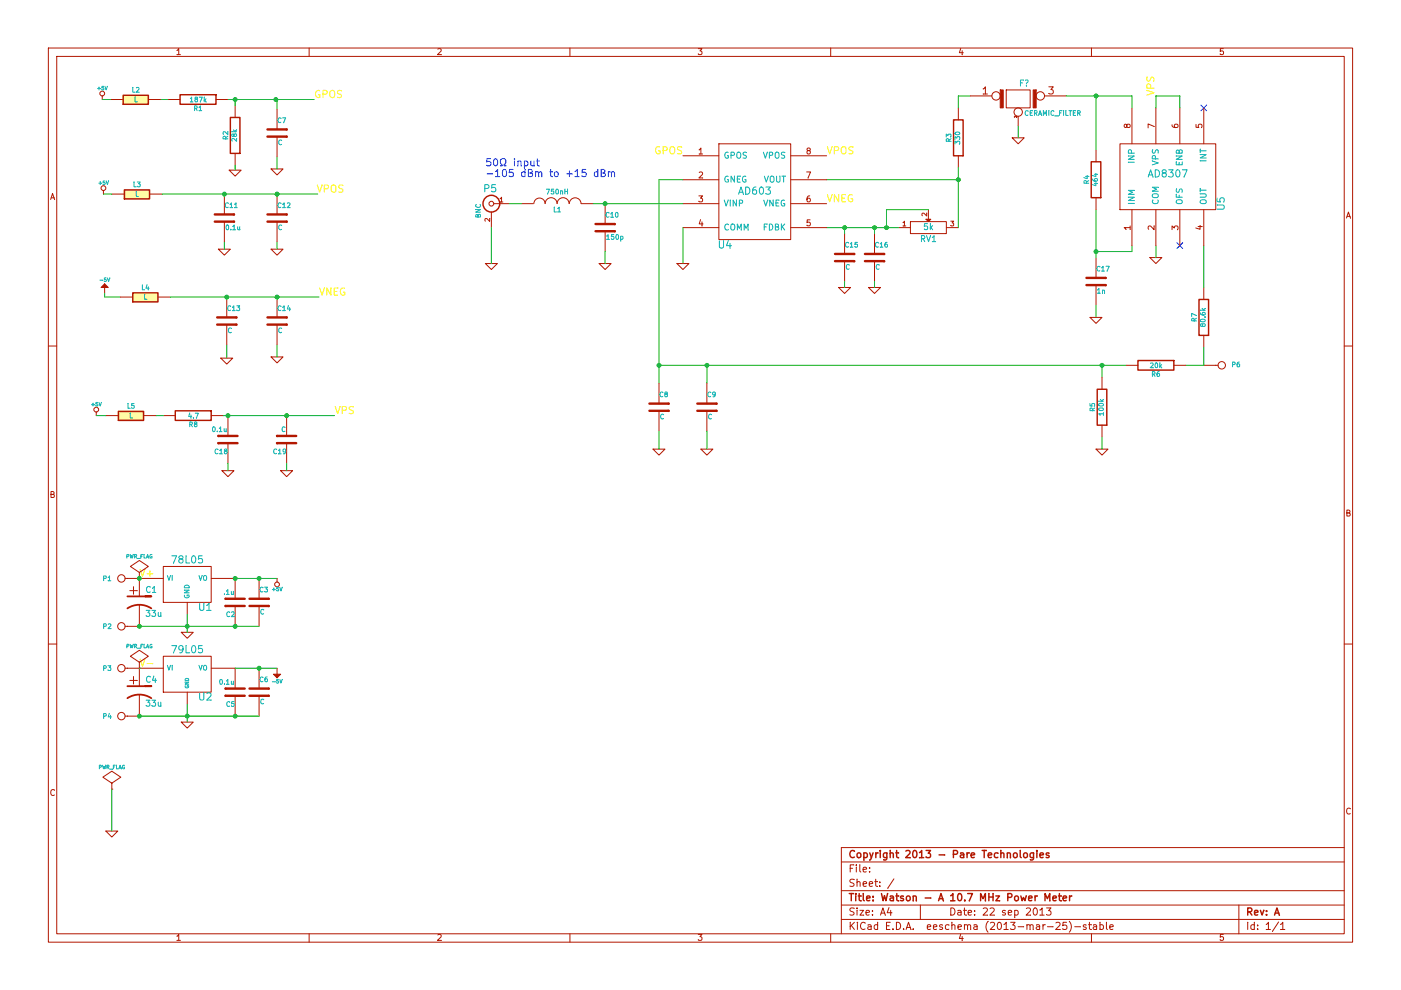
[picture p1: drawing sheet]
<svg xmlns="http://www.w3.org/2000/svg" width="297mm" height="210mm" viewBox="0 0 297 210" stroke-linecap="round" stroke-linejoin="round" font-family="sans-serif">
<g fill="none" stroke="#b21700" stroke-width=".21">
<path d="M10.3 10.2h276.5v189.6h-276.5zM12 12h273v186h-273zM37.6 10.7l.3-.4v1.3M38.3 11.6h-.7M65.5 10.2v1.8M92.8 10.4l.5-.1 .2 .4-.7 .9h.8M120.8 10.2v1.8M148 10.3h.8l-.4 .5 .4 .1v.6l-.2 .1-.5-.1M176.1 10.2v1.8M203.7 10.3l-.3 .9h.8M204 10.7v.9M204.2 11.2h.1"/>
<path d="M208.5 19.9h.9M208.5 19.9v.1M208.5 18.9l.4-.5v1.5M213.3 19.1h5.1v3.8h-5.1zM222.4 18.4h.9l-.5 .6 .4 .1v.7l-.2 .1-.6-.1M231.4 10.2v1.8M259.4 10.3h-.6l-.1 .6 .2-.1 .5 .1v.6l-.2 .1-.5-.1M21.7 20.3v.8M21.7 20.3v.1M23.5 21.1h2.5M31.6 21.1h2.5M35.6 21.1h2.6"/>
<path d="M45.8 21.1h2.5M48.6 36.1h2.5l-1.2 1.2zM49.9 22.4v2.5M49.9 32.5v2.6M57.5 35.8h2.5l-1.3 1.3zM58.7 23.1v4.3M58.7 29v4.3M144.8 33h7.6M144.8 38.1h7.6M148.2 36.6l.5-.1 .3 .3-.8 .9 .8 .1M148.2 32.6h.8M148.2 32.6l.1 .1"/>
<path d="M148.3 31.8l.3-.4v1.2M152.4 30.5h15.2v20.3h-15.2zM167.6 33h7.7M167.6 38.1h7.7M171 36.5h.9l-.5 1.3M171.3 31.9l-.2-.1v-.3l.5-.1 .2 .1v.3l-.6 .2-.1 .2v.2l.2 .2h.3l.2-.2v-.4h-.2M203.2 22.9v2.5M203.2 33v2.6M205.7 20.3h4.6M214.6 29.2h2.5l-1.2 1.3zM215.6 24.7v.2l-.4-.3-.1 .1v.2M215.9 24.7v2"/>
<path d="M221.5 20.3h4.5M232.4 31.8v2.5M237.5 30.5h20.3v14h-20.3zM238.9 26.6l.1-.2 .4-.1 .2 .3v.2l-.2 .2h-.3l-.1-.1-.2-.5h-.3l-.2 .2 .2 .4h.3l.1-.2M240 22.9v7.6M244.7 26.8l-1.3-.5v.8M245.1 22.9v7.6M248.5 26.5v.2l.3 .3h.7l.3-.2-.2-.4-.4-.1-.2 .3v.2l.3 .3M250.1 22.9v7.6M253.6 26.4v.6h.6l-.1-.1 .1-.5h.5l.1 .2-.1 .5M255.2 22.9v7.6M10.7 42.3l.4-1.3 .5 1.3"/>
<path d="M10.9 41.9l.6 .1M22 40.4l-.1 .8M23.7 41.2h2.5M31.8 41.2h2.6M46.3 52.8h2.5l-1.2 1.3zM47.6 41.2v4.3M47.6 47v4.3M57.5 52.8h2.5l-1.3 1.3zM58.7 41.2v4.3M58.7 47v4.3M102.9 55.9h2.5l-1.2 1.2zM103.8 46.4v.5l-.7-.6-.3 .2 .1 .4"/>
<path d="M104.2 45v3.3M104.7 43.2h3.3M106.1 42.1l.2-.3v1M106.1 42.8h.5M106.1 42.8v.1M106.1 42.1h.1M110.5 43.2h2.6M120.7 43.2a1.27 1.27 0 0 0-1.3-1.3 1.27 1.27 0 0 0-1.3 1.3 1.27 1.27 0 0 0-1.3-1.3 1.27 1.27 0 0 0-1.2 1.3 1.19 1.19 0 0 0-1.2-1.2 1.19 1.19 0 0 0-1.2 1.2M123.2 43.2a1.24 1.24 0 0 0-1.3-1.3 1.24 1.24 0 0 0-1.2 1.3M123.2 43.2h2.6M127 55.9h2.6l-1.3 1.2zM128.3 43.2v4.3"/>
<path d="M128.3 49v4.3M143.5 55.9h2.6l-1.3 1.2zM144.8 43.2h7.6M144.8 48.3h7.6M148.2 41.5h.8l-.5 .5 .4 .1v.6l-.2 .1-.5-.1M148.5 46.6l-.3 .9h.8M148.8 47l.1 .9M167.6 43.2h7.7M167.6 48.3h7.7M171.1 47.8h.1M171.7 41.5h-.2l-.4 .3v.8l.2 .2 .5-.1v-.4l-.2-.3-.4 .1-.1 .2M171.8 46.6h-.7v.6l.2-.1 .5 .1v.6l-.2 .1-.5-.1"/>
<path d="M179.1 49.5v4.3M179.1 55.4v4.3M185.4 49.5v4.3M185.4 55.4v4.3M190.5 48.3h2.5M191.5 47.9h.5M191.5 47.9h.1M191.5 47.2l.3-.3v1M193 47h7.6v2.5h-7.6zM196.5 45.2v.6l-.7-.6-.3 .2 .1 .3M196.5 45.2h.1M196.8 44.5v2"/>
<path d="M200.6 48.3h2.6M201.6 46.9h.6l-.3 .4 .3 .1v.4h-.6M232.4 41.9v2.6M232.4 54.6v4.3M239.6 48.3h-1.3l.4 .3M239.6 47.9v.7M240 44.5v7.6M243.8 54.6h2.5l-1.2 1.3zM244.7 47.9v.8l-.9-.8-.4 .2 .1 .5M245.1 44.5v7.6M248.5 48.7v-.8l.5 .4 .1-.3h.5l.2 .1-.2 .6M249.6 48.7h.1"/>
<path d="M250.1 44.5v7.6M254 48l.9 .1M254.5 47.9l-.1 .7-.9-.3M255.2 44.5v7.6M285.5 46.2l.4-1.2 .4 1.3M285.6 45.9h.6M10.3 73.4h1.7M22.2 61v1.2M22.2 61h.1M25.5 63h2.5M33.6 63h2.5M46.8 75.9h2.5l-1.2 1.3z"/>
<path d="M48.1 63v4.3M48.1 68.8v4.3M57.5 75.7h2.5l-1.3 1.2zM58.7 63v4.3M58.7 68.8v4.3M177.8 61h2.5l-1.2 1.2zM184.1 61h2.6l-1.3 1.2zM231.1 67.3h2.5l-1.2 1.3zM232.4 60.4v4.4M233.6 80v2.5M238.7 77.5h2.6M248.9 77.5h2.5"/>
<path d="M255.2 61v2.5M255.2 71.1v2.5M255.2 77.5h3.1M257.8 77.5h.1M285 73.4h1.8M20.4 87.4v.7M22.4 88.1h2.6M30.6 88.1h2.5M34.6 88.1h2.6M44.8 88.1h2.5M47.1 99.8h2.5l-1.3 1.3zM48.3 88.1v4.3"/>
<path d="M48.3 94v4.3M59.5 99.8h2.5l-1.2 1.3zM60.8 88.1v4.3M60.8 94v4.3M138.5 95.2h2.5l-1.3 1.3zM139.7 81.3v4.3M139.7 87.1v4.3M148.6 95.2h2.5l-1.2 1.3zM149.9 81.3v4.3M149.9 87.1v4.3M232.4 95.2h2.5l-1.3 1.3zM233.6 90.1v2.6"/>
<path d="M10.8 104.8h.5l.1-.5-.6-.1v1.3h.5l.2-.4-.3-.3M10.8 104.8h.1M286 108.8l.3 .2-.3 .4h-.4v-1.3l.6 .2-.1 .4-.5 .1M10.3 136.6h1.7M26.5 122.6h8.1M27 122.6v.1M27 132.8h.1M27.5 125.2l1.6 .1M28.3 124.4v1.6M28.3 124.4v.1M29.5 122.6h.1M29.5 122.6v3.8"/>
<path d="M29.5 128.2v4.6h-3M29.6 121.4l1.9-1.3-2-1.3-1.9 1.3 1.9 1.3v1.2M34.6 139.1h10.2v7.7h-10.2zM34.6 120.1h10.2v7.6h-10.2zM38.4 134.1h2.6l-1.3 1.2zM39.7 127.7v2.6M44.8 122.6h5.1v4.4M49.9 128.5v4.3M54.9 122.6v4.4M54.9 128.5v4.3M58.7 122.6l.1 .8M285 136.6h1.8"/>
<path d="M26.5 141.7h8.1M27 141.7h.1M27 151.8v.1M27.5 144.3h1.6M28.3 143.5v1.5M28.3 143.5h.1M29.5 141.7h.1M29.5 141.7v3.8M29.5 147.3v4.5h-3M29.6 140.4l1.9-1.3-2-1.2-1.9 1.2 1.9 1.3v1.3M38.4 153.1h2.6l-1.3 1.3zM39.7 146.8v2.5"/>
<path d="M44.8 141.7h5.1v4.3M49.9 147.5v4.3M54.9 141.7v4.3M54.9 147.5v4.3M58.7 141.7l.1 1.3M11.5 167.5a.55 .55 0 0 0-.7 .1 .55 .55 0 0 0 0 .8l.4 .3 .3-.2M22.4 176.2h2.6l-1.3 1.3zM23.7 167.3h.1M23.7 166.1l1.9-1.3-1.9-1.3-1.9 1.3 1.9 1.3v1.2M285 179.7h-106.6v18.3M286.3 171.5a.55 .55 0 0 0-.8 .1 .55 .55 0 0 0 .1 .7l.3 .3 .4-.1M286.3 171.5h.1"/>
<path d="M37.6 198.5l.3-.4v1.3M38.3 199.4h-.7M65.5 198v1.8M92.8 198.2l.5-.1 .2 .4-.7 .9h.7M93.5 199.4h.1M120.8 198v1.8M148 198.1h.8l-.4 .5 .4 .1v.6l-.2 .1-.5-.1M176.1 198v1.8M178.4 182.8h106.6M178.4 188.8h106.6M178.4 194.9h106.6M178.4 191.9h106.6"/>
<path d="M180.3 195.6v1.5M180.5 196.2l.6 .9M180.8 184.1h-.5M181 183.4h-.7v1.5M181.1 192.6l-.6-.1-.2 .2v.4l.7 .3 .1 .3-.3 .3-.6-.1M181.1 186.5l-.6-.1-.2 .2v.4l.7 .3 .1 .4-.3 .2h-.6M181.1 195.5l-.8 1M181.6 183.4v.1M181.6 183.9v1M181.7 192.5v.2M181.7 187.1l.1-.1a.36 .36 0 0 1 .6 .1v.8M181.7 186.4v1.5"/>
<path d="M181.7 193v1M181.8 195.5v.2M181.8 196.1v1M181.8 196.1h.1M182.3 193h.8l-.8 1 .8 .1M182.3 183.4v1.3l.2 .2M183 184.4l.7-.1v-.4h-.5l-.2 .2 .1 .7h.6M183 187.4l.7-.1v-.3l-.5-.1-.2 .2 .1 .8h.6M183 187.4v.1M183 184.4h.1M183.4 195.7a.62 .62 0 0 0-.8 0 .62 .62 0 0 0-.2 .7l.3 .6 .7-.1M183.6 193.5l.7-.1v-.3l-.5-.1-.2 .2 .1 .7h.6"/>
<path d="M184.1 196.2l.5-.1 .1 1M184.3 187.4l.7-.1v-.3l-.5-.1-.2 .2 .1 .8h.6M184.3 187.4v.1M184.4 184.8v.1M184.4 183.9v.2M184.7 196.5l-.7 .1a.3 .3 0 0 0 .2 .5l.5-.1M185 193.9v.1M185 193.1v.1M185 194v.1M185 193.2v.1M185.5 186.9h.6M185.7 186.4v1.3l.4 .3"/>
<path d="M186.1 196.2l-.5-.1-.3 .3 .1 .5 .2 .2 .5-.1M186.1 195.6v1.5M186.5 187.8l.1 .2M186.5 187l.1 .2M186.7 194l.5-1.5 .5 1.6M186.8 193.6h.8M188 196.3h.5M188.5 192.4l-.4 1.1h1M188.7 195.6l-.7-.1v1.6h.7M188.8 193v1M188.8 194l.1 .1M189.3 196.9v.2"/>
<path d="M189.3 197.1h.1M189.5 186.3l-1.2 2M190.1 195.5a.77 .77 0 0 1 .9 .8 .77 .77 0 0 1-.9 .8zM191.6 196.9v.2M192.1 197.1l.5-1.6 .5 1.6M192.2 196.6h.8M193 196.6v.1M193.1 197.1h.1M193.6 196.9v.2M193.6 197.1h.1M195.1 191.9v3M196.6 196.6l.7-.2v-.3h-.5l-.2 .2 .1 .7h.6"/>
<path d="M197.9 196.6l.7-.2v-.3h-.5l-.2 .2 .1 .7h.6M199.8 196.2l-.4-.1-.2 .2 .1 .2 .5 .1v.4h-.6M201.2 196.2l-.5-.1-.3 .3 .1 .5 .2 .2 .5-.1M201.6 192.5a.77 .77 0 0 1 .9 .8 .77 .77 0 0 1-.9 .7zM201.8 196.2l.1-.1a.36 .36 0 0 1 .6 .2v.8M201.8 195.6v1.5M203.1 193.1h.6l.1 .9M203.1 193.1h.1M203.1 196.6l.7-.2v-.3h-.5l-.2 .2 .1 .7h.6M203.7 198.1l-.3 .9h.8M203.8 193.4l-.7 .1a.3 .3 0 0 0 .2 .5l.5-.1M204 198.5v.9"/>
<path d="M204 199.4h.1M204.2 199h.1M204.3 193h.6M204.5 192.5v1.3l.4 .2M204.5 196.2l.1-.1a.36 .36 0 0 1 .5 .2l.1 .8M204.5 196.1v1M204.5 196.1h.1M204.9 194v.1M205.1 196.3a.35 .35 0 0 1 .4-.3 .35 .35 0 0 1 .3 .3v.8M205.3 193.5l.7-.1-.1-.3-.4-.1-.2 .2v.7h.6M205.3 193.5h.1M205.8 197.1h.1"/>
<path d="M206.5 196.2l.6-.1 .1 1M206.6 193.9l.1 .2M206.6 193.1l.1 .2M207.2 196.5l-.7 .1a.3 .3 0 0 0 .2 .5l.5-.1M208.5 192.7l.5-.2 .4 .4-1 1.1h1M209.4 194v.1M209.5 195.4a1.57 1.57 0 0 0-.3 1.8l.3 .5M209.9 192.7l.6-.2 .3 .4-.9 1.1h.9M210 195.7l.6-.2 .3 .5-1 1.1h1M210.8 194v.1M211.7 195.6l.1-.1a.81 .81 0 0 1 .5 .8 .81 .81 0 0 1-.5 .8 .98 .98 0 0 1-.1-1.5zM212.9 196l.4-.5v1.6"/>
<path d="M213.1 193.1l-.3-.1-.3 .2 .1 .2 .5 .2v.3h-.6M213.1 193.1h.1M213.8 197.1h-.9M213.8 193.5l.7-.1-.1-.3-.4-.1-.2 .2v.7h.6M214.3 195.5h.9l-.5 .6 .4 .2v.6l-.2 .2-.6-.2M214.3 196.9v.1M215.1 193.1l.5-.1 .3 .3-.1 .6-.6 .1M215.1 193l.1 1.6M215.9 196.5h1.1M217.6 192.7l.6-.2 .3 .4-.9 1.1 .9 .1M217.7 196.2l.1-.1a.36 .36 0 0 1 .6 .2v.8M217.7 196.1v1"/>
<path d="M217.7 196.1h.1M218.4 196.3a.35 .35 0 0 1 .3-.3 .35 .35 0 0 1 .4 .3v.8M219.1 197.1h.1M219.2 192.7l.2-.2a.81 .81 0 0 1 .6 .8 .81 .81 0 0 1-.6 .7l-.2-.1-.1-.5zM219.8 196.2l.5-.1 .1 1M220.4 196.5l-.6 .1a.3 .3 0 0 0 .1 .5l.5-.1M220.5 192.9l.5-.4v1.5M220.5 194v.1M220.5 194h.9M220.5 192.9v.1M221.1 196.1v1M221.1 196.1h.1"/>
<path d="M221.6 196.1h-.3l-.2 .3M221.9 192.5h.9l-.5 .6 .5 .1v.7l-.3 .1-.6-.1M222.1 196.5h1.1M223.2 196.5h.1M223.9 195.7l.6-.2 .3 .5-1 1.1h1M225.3 196.9v.1M226.1 195.5h-.7l-.1 .8 .2-.2 .6 .1 .1 .2-.1 .5-.2 .2-.6-.2M226.7 195.4v-.1a1.74 1.74 0 0 1 0 2.4M227.9 196.5h1.1M229 196.5h.1M230.3 196.2l-.4-.1-.2 .2v.2l.5 .1v.4h-.5M230.8 196.1h.6"/>
<path d="M231 195.5v1.4l.4 .2M231.4 196.1h.1M231.4 197.1h.1M231.4 198v1.8M231.9 196.2l.5-.1 .1 1M232.5 196.5l-.7 .1a.3 .3 0 0 0 .2 .5l.5-.1M233.2 196.1h.4l.4 .3-.1 .5-.3 .2-.4-.1M233.2 197h.1M233.2 195.6v1.5M234.6 195.6v1.3l.2 .2M235.3 196.6l.7-.2v-.3h-.5l-.2 .2 .1 .7h.6M259.4 198.1h-.6l-.1 .6 .2-.1 .5 .1v.6l-.2 .1-.5-.1"/>
<path d="M262.7 191.9v6.1M264.6 195.6l-.1 1.5M266 196.2l-.5-.1-.3 .3 .1 .5 .2 .2 .4-.1M266 195.6l-.1 1.5M266.6 196.9v.2M266.6 196.1l.1 .2M266.6 197.1h.1M268.5 196l.4-.5v1.6M269.4 197.1h-.9M271.1 195.5l-1.3 2M271.5 197.1h.9M271.5 197.1h.1"/>
<path d="M271.5 196l.5-.5v1.6"/>
<circle cx="21.7" cy="19.8" r=".51"/>
<circle cx="21.9" cy="39.9" r=".51"/>
<circle cx="211.2" cy="20.3" r=".89"/>
<circle cx="215.9" cy="23.8" r=".89"/>
<circle cx="220.6" cy="20.3" r=".89"/>
<circle cx="104.2" cy="43.2" r=".51"/>
<circle cx="259" cy="77.5" r=".79"/>
<circle cx="20.4" cy="86.8" r=".51"/>
<circle cx="25.7" cy="132.8" r=".79"/>
<circle cx="25.7" cy="122.6" r=".79"/>
<circle cx="58.7" cy="123.9" r=".51"/>
<circle cx="25.7" cy="151.8" r=".79"/>
<circle cx="25.7" cy="141.7" r=".79"/>
</g>
<g fill="none" stroke="#00aeb0" stroke-width=".21">
<path d="M20.7 18.8h.6M21 18.5v.6M22 18.3h-.4v.4h.4v.3h-.4M22.3 18.3l.2 .8 .3-.8M28.2 18.6l-.1 .9h.5M28.9 18.6l.4-.1 .2 .3-.6 .7h.6M29.5 19.5v.1M216.8 17.6h-.4M217 17h-.6v1.2M217.4 17h.4a.43 .43 0 0 1-.2 .7M217.6 18.1v.1M217.6 18.2l.1 .1"/>
<path d="M217.6 17.7l.1 .1M20.9 38.8l.6 .1M21.3 38.6l-.1 .5M22.2 38.4h-.3v.3l.4 .1-.1 .3h-.3M22.5 38.4l.3 .7 .2-.7M28.4 38.6v1h.5M28.7 20.6l-.1 1h.5M29.1 38.6h.6l-.3 .4 .3 .1v.4h-.6M40.4 20.9l.2-.3v1M40.9 21.6h-.5M41.3 23l.4-.1v-.4l-.5-.1v1.1M41.5 21l-.2-.2 .1-.2h.4l.1 .3-.6 .3 .2 .4 .4-.1v-.4l-.2-.1"/>
<path d="M41.5 23l.3 .5M41.7 21h.1M42.2 22.8l.3-.4v1.1M42.2 20.6h.7l-.4 1M42.8 23.5h-.6M43.3 20.6v1M43.4 21.2l.3 .4M43.7 20.9l-.4 .5M48.3 29.5h-1v-.5h.5v.5M48.3 28.9l-.5 .3M48.3 28v.5l-.7-.6-.3 .2 .1 .4M49.5 27.5l.4 .5"/>
<path d="M49.6 28.6l.1-.2h.3l.2 .4-.4 .1-.3-.5-.3 .1v.4h.2l.2-.1M50.2 27.9l-1 .1M50.2 29.4v.6l-.8-.7-.3 .2 .1 .4M50.2 27.6l-.4 .3M59.6 25.1a.44 .44 0 0 0-.6 0 .44 .44 0 0 0 0 .7l.3 .2 .3-.1M59.7 29.8a.44 .44 0 0 0-.6 0 .44 .44 0 0 0 0 .7l.3 .2 .3-.1M59.9 25h.7l-.4 1M102.8 40l.7-.1 .2-.2-.1-.4-.2-.2h-.6v1.6M105 39.1h-.7l-.1 .8 .3-.2 .5 .1 .1 .2-.1 .5-.2 .2-.5-.1M154.4 32.3a.59 .59 0 0 0-.7 .6 .59 .59 0 0 0 .7 .6v-.5h-.2M154.4 37.4a.59 .59 0 0 0-.7 .6 .59 .59 0 0 0 .7 .6v-.5h-.2M155 33l.6-.1 .1-.5-.7-.1v1.2"/>
<path d="M155.7 37.3v1.3l-.7-1.3v1.3M155.7 37.3v.1M156.3 32.4l.2-.1a.45 .45 0 0 1 .6 .4l-.1 .7-.5 .1-.3-.4zM156.3 38h.5M156.9 37.3h-.6v1.3h.6M156.9 37.3l.1 .1M158.1 39.7a.77 .77 0 0 1 .9 .7 .77 .77 0 0 1-.9 .8zM158.1 37.4a.59 .59 0 0 0-.7 .6 .59 .59 0 0 0 .7 .6l.1-.5h-.2M158.3 32.4l-.5-.1-.2 .1v.4l.6 .3 .1 .2-.3 .2h-.5M160.3 39.7h-.4a.99 .99 0 0 0 0 1.5l.5-.1v-.6l-.1-.2-.4-.1-.3 .4M161.2 39.7h.2a.81 .81 0 0 1 .5 .7 .81 .81 0 0 1-.5 .8 .98 .98 0 0 1-.2-1.5zM161.9 32.3l.4 1.2 .4-1.2"/>
<path d="M162.1 37.3l.4 1.3 .4-1.2M162.4 39.7h.9l-.5 .5 .5 .2v.7l-.3 .1-.6-.1M163.2 33l.5-.1 .1-.5-.7-.1v1.2M163.3 37.5l.3-.2a.45 .45 0 0 1 .5 .5l-.1 .6-.4 .2-.3-.4zM164.4 32.4l.2-.1a.45 .45 0 0 1 .6 .4l-.1 .7-.5 .1-.3-.4zM164.6 37.3v1.1l.3 .2h.4l.1-.2v-1.1M165.4 37.3v.1M165.8 37.3l.7 .1M166.1 37.3v1.3M166.1 37.3l.1 .1M166.4 32.4l-.5-.1-.2 .1 .1 .4 .5 .3 .1 .2-.3 .2h-.4M200.6 29v-.6l.4 .4 .1-.3 .4-.1 .1 .2v.5"/>
<path d="M201.2 29.7v.1M201.6 30h-1l.1-.5h.4l.1 .5M201.6 29.4l-.4 .3M202.5 30.5v-.6l.4 .4 .1-.3 .3-.1 .2 .2-.1 .5M202.5 29.6v-.6l.4 .3 .1-.3h.3l.2 .1-.1 .5M202.5 28.1a.62 .62 0 0 1 1 .2 .59 .59 0 0 1-1-.1zM218 23.6a.44 .44 0 0 0-.6 0 .44 .44 0 0 0 0 .6l.3 .3 .3-.1M218.4 23.9h.3M218.7 23.9l.1 .1M218.9 23.5h-.5v1h.5M218.9 23.5h.1M219.3 24l.5-.1v-.4h-.5v1"/>
<path d="M219.3 24h.1M219.6 24l.3 .5M220.2 24.5l.3-1 .4 1M220.3 24.2h.5M220.9 24.5h.1M221.2 24.5v-1l.3 .7 .4-.7v1M221.9 24.5h.1M222.4 23.5v1M223.4 23.6a.44 .44 0 0 0-.6 0 .44 .44 0 0 0 .1 .6l.2 .3 .3-.1M223.6 24.6h.8M224.6 23.9h.4M224.6 23.9l.1 .1"/>
<path d="M225.1 23.5h-.5v1M225.5 23.5v1M226 23.5v1h.5M226.6 23.5h.6M226.9 23.5v1M227.2 23.5h.1M227.6 23.9l.3 .1M228.1 23.5h-.5v1h.4M228.5 24l.5-.1v-.4h-.5v1M228.7 24l.3 .5M228.7 24h.1M230.2 37.4h.6"/>
<path d="M230.3 38.8v-.4h-.4l-.1 .4h1M230.3 38.6h.1M230.3 38.8l.1 .1M230.5 37.3v.6l-.7-.3M230.8 38.3l-.5 .3M230.8 37.4h.1M231.7 37.9l.1 .4 .7 .1 .2-.2-.1-.3h-.5l-.1 .3 .3 .2M232 38.9h.7M232 37h.7M232.3 38.4h.1M232.4 36.8v.6l-.8-.2M232.4 36.8v.1"/>
<path d="M232.4 38.8v.6l-.8-.3M232.7 38.9h.1M239.3 33.1h1.2l-1.3 .7h1.3M239.9 32.5l-.1-.6-.4-.1-.2 .7h1.3M239.9 32.5h.1M240.5 34.4h-1.2M243.4 37.5l.6-1.5 .5 1.5M243.6 37.1h.7M244.3 34.1l1.3 .5-1.3 .4M244.4 31.8l-.1 .4 .1 .2h.5l.2-.6h.2l.3 .2-.1 .5M244.9 36a.77 .77 0 0 1 .9 .8 .77 .77 0 0 1-.9 .7zM245 33.7l-.1-.6-.5-.1-.1 .7h1.3"/>
<path d="M245 33.7h.1M245.6 39.7h-1.3l.9 .4-.9 .4h1.3M246.7 36.7l-.3-.3 .1-.2 .2-.2 .4 .1 .2 .2-.1 .2-.7 .2-.1 .2 .1 .5 .2 .1h.3l.3-.3v-.3l-.3-.2M247.8 36h.9l-.5 .6 .4 .1v.7l-.2 .1-.6-.1M247.8 37.4h.1M249.4 34.3v.6h1.3v-.6M249.4 34.3h.1M249.4 33.1h1.3l-1.3 .7h1.3M249.4 36.2l.3-.2a.81 .81 0 0 1 .5 .8 .81 .81 0 0 1-.5 .7l-.3-.1-.1-.5zM250 32l.2-.2 .5 .2v.5h-1.3l.1-.6h.4l.1 .6M250 34.5v.4M250.7 36h1l-.6 1.5"/>
<path d="M254.5 31.6v.7M254.5 40v.7M254.5 40h.1M254.5 31.6v.1M254.5 32h1.2M254.5 32h.1M254.5 32.8h1.2l-1.2 .7h1.2M255.7 34.1h-1.2M21.2 59.4h.6M21.8 59.4h.1M22.5 58.9h-.4v.4l.4 .1v.3l-.4-.1M22.8 58.9l.2 .8 .3-.8"/>
<path d="M28.9 40.6v1h.5M48 47.8l.2-.1a.49 .49 0 0 1 .3 .5 .49 .49 0 0 1-.4 .5l-.2-.4zM48.4 43.1a.44 .44 0 0 0-.6 .1 .44 .44 0 0 0 0 .6l.3 .2 .3-.1M48.8 43.3l.3-.3v1M48.9 48.6l.1 .1M49.3 44h-.5M49.4 48l.3-.3v1M49.8 44h.5M49.8 44h.1M49.8 43.3l.2-.3v1M49.9 48.7h-.5M50.4 48.1v.6l.4-.1"/>
<path d="M50.8 48.1v.6M59.6 43.1a.44 .44 0 0 0-.6 .1 .44 .44 0 0 0 0 .6l.3 .2 .3-.1M59.7 47.8a.44 .44 0 0 0-.6 .1 .44 .44 0 0 0 0 .6l.3 .2 .3-.1M60 43.3l.2-.3v1M60.5 44h-.5M60.9 43.1l.4-.1 .2 .3-.6 .7h.6M61.5 44h.1M100.9 44.5l1-.1-1 .6h1M101.3 45.7l.2-.3 .4 .2v.4h-1l.1-.5 .3 .1v.4M101.3 46h.1M101.8 43.4a.45 .45 0 0 1-.4 .6 .45 .45 0 0 1-.4-.6M115.9 40.1h.6l-.4 1.1"/>
<path d="M116.9 41v.1M117.4 40.1h-.5v.5l.5-.1v.5h-.5M117.5 43.9v1h.5M117.5 43.9h.1M118 40.2l.1-.1a.49 .49 0 0 1 .3 .5 .49 .49 0 0 1-.4 .5l-.2-.4zM118.3 44.3l.2-.4v1M118.8 44.9l-.5 .1M118.9 40.5h.3l.1 .7M118.9 40.5v.7M119.8 40.1v1M119.8 40.1h.1M119.8 40.6h.6"/>
<path d="M120.4 40.1l-.1 1M128.7 50.1l.2-.4v1M129.1 45.1a.44 .44 0 0 0-.6 .4 .44 .44 0 0 0 .6 .5M129.1 45.1v.1M129.2 50.7l-.5 .1M129.5 45.4l.3-.4v1.1M130.1 46.1h-.6M130.1 49.7h-.4l-.1 .5h.5v.4l-.5 .1M130.6 45.1l.1-.1a.49 .49 0 0 1 .4 .6 .49 .49 0 0 1-.5 .4l-.1-.3zM130.7 49.8l.1-.1a.49 .49 0 0 1 .4 .6 .49 .49 0 0 1-.5 .4l-.1-.3zM131.6 50.7l.5-.1-.1-.5h-.4v1M152.5 51.1v1.2l.3 .3h.3l.3-.3v-1.2"/>
<path d="M153.6 42.4l.4 1.3 .4-1.3M154.4 51l-.4 1.1h1M154.4 47.6a.55 .55 0 0 0-.7 .1 .55 .55 0 0 0 0 .8l.4 .3 .3-.2M154.4 47.6l.1 .1M154.8 51.6v1M154.8 42.4v1.3M155 47.7l.2-.2a.45 .45 0 0 1 .6 .4l-.1 .7-.5 .2-.2-.4zM156.2 42.4l-.1 1.3-.7-1.3v1.3M156.3 48.8v-1.3l.5 .9 .4-.9v1.3M156.6 41.2l.5-1.5 .5 1.5M156.7 40.7h.8M156.8 43.1l.6-.1v-.5l-.6-.1v1.3"/>
<path d="M157.5 40.7v.1M157.6 41.2h.1M157.8 48.8v-1.3l.4 .9 .4-.9v1.3M161.9 42.4l.4 1.3 .5-1.3M162 48.1h.5M162 48.1h.1M162.7 47.5h-.7v1.3M163.1 47.5a.64 .64 0 0 1 .7 .6 .64 .64 0 0 1-.7 .7zM163.9 42.4v1.3l-.7-1.3v1.3M164.4 48.1h.5l.1-.5-.6-.1v1.3h.5l.2-.4-.3-.3M164.4 48.1h.1M164.5 43l.5 .1"/>
<path d="M165.2 42.4h-.7v1.3h.6M165.7 47.5v1.3M165.8 48.1l.6 .7M165.8 48.1h.1M166.3 42.5a.59 .59 0 0 0-.7 .6 .59 .59 0 0 0 .7 .5l.1-.4h-.2M166.4 47.5l-.7 .8M179.9 51.5a.44 .44 0 0 0-.6 .1 .44 .44 0 0 0 0 .6l.3 .2 .3-.1M180 56.2a.44 .44 0 0 0-.6 .4 .44 .44 0 0 0 .6 .4M180 56.2h.1M180.3 51.7l.3-.3v1M180.8 52.4h-.5M181.3 52.3h.1"/>
<path d="M181.8 51.4h-.5v.5l.4-.1 .1 .5h-.5M186.3 51.5a.44 .44 0 0 0-.7 .1 .44 .44 0 0 0 .1 .6l.2 .2 .3-.1M186.4 56.2a.44 .44 0 0 0-.6 0 .44 .44 0 0 0 0 .7l.3 .2 .3-.1M186.7 51.7l.2-.3v1M187.2 52.4h-.5M188.1 51.4l-.4 .1-.1 .7 .2 .2 .3-.1v-.5h-.3l-.2 .2M195.4 50.6h.6v-.5l-.6-.1v1.2M195.7 50.6l.4 .6M196.5 50l.4 1.2 .4-1.2M196.6 47.4h-.6v.6l.2-.1 .4 .1v.6l-.1 .1-.5-.1M197.3 47.4l-.1 1.3M197.4 48.2l.4 .5"/>
<path d="M197.7 50.4l.3-.4v1.2M197.7 47.9l-.4 .5M198.4 51.2l-.7 .1M233.2 56.6a.44 .44 0 0 0-.6 0 .44 .44 0 0 0 0 .6l.3 .3 .3-.1M233.6 56.8l.3-.3v1M234.2 57.5h-.6M234.5 56.5h.7l-.4 1M239.3 41.8h1.2l-1.3 .7h1.3M240.5 43.1l-1.2 .1M240.5 40.4h-1.3l.9 .4-.9 .4h1.3M244.4 41.3l.3-.2 .8 .2 .1 .3-.2 .3h-.7a.44 .44 0 0 1-.4-.5zM245.5 42.4a.49 .49 0 0 1 0 .6 .49 .49 0 0 1-.6 .2l-.5-.2-.1-.3 .2-.3"/>
<path d="M249.4 41.2v.6h1.3M249.5 42.5l.3-.2 .8 .2 .1 .4-.2 .2-.7 .1a.44 .44 0 0 1-.4-.5zM249.5 40.1l-.1 .4 .1 .2h.4l.3-.6h.2l.3 .2-.1 .5M250 41.4v.4M254.5 40.3h1.2M254.5 40.3h.1M254.5 41.1h1l.2 .1v.4l-.2 .2h-1M254.6 42.4l.7-.1 .4 .4-.1 .4-.7 .1a.44 .44 0 0 1-.4-.5zM258 42v.8h.8l-.2-.2 .1-.5 .2-.2 .5 .1 .2 .2-.2 .6M258.1 43.5h1.2l.3 .3v.2l-.3 .4h-1.3M259.4 42.8l.1 .1M30.2 60.4v1h.5"/>
<path d="M30.7 62.5v1h.4M31.2 60.4l-.3 .7h.7M31.4 60.8l.1 .7M48.9 65a.44 .44 0 0 0-.6 0 .44 .44 0 0 0 0 .6l.3 .3 .3-.1M49.1 69.7a.44 .44 0 0 0-.7 0 .44 .44 0 0 0 .1 .6l.3 .2 .2-.1M49.3 65.2l.3-.4v1.1M49.9 65.9h-.6M50.2 64.8h.6l-.3 .4 .3 .1v.5h-.6M59.6 65a.44 .44 0 0 0-.6 0 .44 .44 0 0 0 0 .6l.3 .3 .3-.1M59.7 69.7a.44 .44 0 0 0-.6 0 .44 .44 0 0 0 0 .6l.3 .2 .3-.1M60 65.2l.2-.4v1.1M60.5 65.9h-.5"/>
<path d="M61.2 64.8l-.3 .7h.7M61.4 65.2v.7M232.7 61.5l.3-.3v1M232.7 62.2h.6M232.7 62.2h.1M232.7 61.5h.1M233.7 61.6l.4-.1 .1 .7M233.7 61.5v.7M233.7 62.2h.1M243.9 77l.4-.1 .2 .4-.6 .7h.6M244.3 79.3h.5v-.4l-.5-.1v1M244.3 79.3l.1 .1"/>
<path d="M244.5 78h.1M244.6 79.3l.3 .5M244.6 79.3v.1M245 77l.1-.1a.49 .49 0 0 1 .4 .6 .49 .49 0 0 1-.5 .4l-.1-.3zM245.3 79.4h.1M245.8 78.8l-.4 .1-.1 .7 .2 .2 .3-.1v-.5h-.3l-.2 .2M245.9 77v1M246 77.6l.3 .4M246.3 78h.1M246.3 77.3l-.4 .4M253.2 68l-.1-.4h-.4v.4h1M253.2 68v.1"/>
<path d="M253.7 67.5l-.5 .3M253.7 66.9l-1-.4v.6M254.5 66.3l.1 .4 .8 .1 .1-.2-.1-.3h-.5v.3l.2 .2M254.5 65.8h1M254.5 65.8h.1M254.6 67.8a.62 .62 0 0 1 .9 .2 .59 .59 0 0 1-1-.1zM254.9 65.4l.4 .4M255 68.8v-.1l.4-.1 .1 .4-.4 .2-.2-.5h-.3v.4l.2 .1 .1-.2M255.4 67.2h.2M255.5 65.4l-.4 .3M255.5 65.4h.1M261.3 77.3h.5v-.5h-.5v1"/>
<path d="M262.8 76.8l-.4 .1-.1 .7 .2 .2 .3-.1v-.5l-.3-.1-.2 .3M19.4 85.8h.6M19.7 85.5v.6M20.3 86h.1M20.7 85.3h-.3l-.1 .4h.4l.1 .2-.2 .2-.3-.1M21 85.3l.2 .8 .3-.8M21.5 85.3h.1M27.2 85.6l-.1 1h.5M27.6 87.6v1h.5M28.4 85.6h-.5v.4h.5v.5h-.5M40.2 87.6l-.2 .7h.6M40.3 90l.4-.1v-.4h-.5v1"/>
<path d="M40.5 90l.3 .5M40.5 88v.6M40.5 88.6h.1M41 88.5v.1M41 88.6h.1M41.4 89.9l-.2-.2 .1-.2h.4v.3l-.5 .3 .2 .4 .3-.1-.1-.5M41.4 87.6h.7l-.4 1M45.1 90.6l.2-.1a.49 .49 0 0 1 .3 .5 .49 .49 0 0 1-.4 .5l-.1-.4zM46.1 91.4v.1M46.2 95.3a.44 .44 0 0 0-.6 .4 .44 .44 0 0 0 .6 .4M46.2 95.3h.1M46.5 90.8l.3-.3v1"/>
<path d="M46.6 95.5l.3-.3v1M47.1 91.5h-.6M47.2 96.2h-.6M47.5 90.9v.6l.5-.1M47.7 95.6l-.1-.1v-.3h.5v.4l-.5 .2 .1 .4 .4-.1-.1-.4M48 90.9v.6M48 91.5h.1M48 91.4h.1M58.7 95.3a.44 .44 0 0 0-.7 .1 .44 .44 0 0 0 .1 .6l.3 .2 .2-.1M59 95.5l.3-.3v1M59 95.5h.1M59.6 96.2h-.5"/>
<path d="M60.4 90.6a.44 .44 0 0 0-.6 .1 .44 .44 0 0 0 .1 .6l.2 .2 .3-.1M60.6 95.7l-.2 .1h-.3v-.6h.3l.2 .2-.1 .6-.4 .2M140.6 83.2a.44 .44 0 0 0-.7 .1 .44 .44 0 0 0 .1 .6l.3 .2 .2-.1M140.7 87.9a.44 .44 0 0 0-.6 .1 .44 .44 0 0 0 0 .6l.3 .2 .3-.1M141.1 83.5l-.2-.1 .1-.2h.4l.1 .3-.6 .3 .2 .3 .4-.1-.2-.4M150.7 83.2a.44 .44 0 0 0-.6 .4 .44 .44 0 0 0 .6 .4M150.7 83.2h.1M150.8 87.9a.44 .44 0 0 0-.6 .4 .44 .44 0 0 0 .6 .4M150.8 87.9h.1M151.7 83.6l-.2 .2-.3-.1v-.5l.3-.1 .2 .2-.1 .6-.4 .2M231.1 85.6v.5h.5l-.1-.5h.5v.5M231.6 87.1v-.5h-.5v.5h1"/>
<path d="M231.6 87.1h.1M232 86.1h.1M232.1 86.5l-.5 .4M232.9 85.1h1.1M232.9 85.1h.1M233 86.6a.62 .62 0 0 1 1 .2 .59 .59 0 0 1-1.1-.1zM233 85.7a.62 .62 0 0 1 1 .2 .59 .59 0 0 1-1.1-.1zM233.3 84.7l.4 .4M234 87.7h-1.1l.4 .3M234 87.5v.5M234 88h.1M234 84.7l-.4 .3"/>
<path d="M234 84.7h.1M26.9 118l.4-.1v-.3h-.4v.7M26.9 118h.1M27.6 117.6l.2 .7 .1-.5 .2 .5 .2-.7M28.3 117.6h.1M28.6 118l.3-.1v-.3h-.4v.7M28.7 118h.1M28.7 118l.3 .3M29.1 118.4h.6M29.9 117.9h.2M29.9 117.9h.1M30.3 117.6h-.4v.7"/>
<path d="M30.6 117.6l-.1 .7h.4M31 118.3l.3-.7 .3 .8M31.1 118.1h.4M31.5 118.1h.1M32.2 117.6a.34 .34 0 0 0-.4 .3 .34 .34 0 0 0 .4 .3l-.1-.2M36.4 117.8h1l-.6 1.6M36.8 119.4h.1M38.2 118.5l-.3-.3 .1-.2 .2-.2 .5 .1 .1 .2-.1 .3-.6 .2-.2 .2 .1 .4 .2 .2h.3l.3-.3v-.3l-.3-.3M39.5 117.9l-.1 1.5h.8M40.8 118l.2-.2a.81 .81 0 0 1 .5 .8 .81 .81 0 0 1-.5 .8l-.2-.2-.2-.4zM42.1 119.2v.1M42.9 117.8h-.8v.8l.2-.2 .5 .1 .1 .2v.5l-.3 .2-.5-.2"/>
<path d="M22 122.6h.5v-.4l-.5-.1v1M22 122.6v.1M22 132.8l.5-.1v-.4h-.5v1M22.9 132.4l.4-.1 .2 .3-.6 .7h.6M22.9 123.1h.6M22.9 123.1h.1M23 122.4l.2-.3v1M26.9 137l.4-.1v-.2l-.4-.1v.8M26.9 137h.1M27.6 136.6l.2 .8 .1-.6 .2 .6 .2-.8M28.6 137l.3-.1v-.2l-.4-.1v.8M28.7 137l.3 .4"/>
<path d="M28.7 137h.1M29.1 137.4l.6 .1M29.9 137h.2M29.9 137h.1M30.3 136.6h-.4v.8M30.6 136.6l-.1 .8h.4M31 129.4h.8l-.5 .5 .4 .1v.6l-.1 .1-.6-.1M31 137.4l.3-.8 .3 .8M31.1 137.2h.4M31.5 137.2h.1M31.9 124.5a.55 .55 0 0 0-.8 .1 .55 .55 0 0 0 0 .7l.4 .3 .3-.1M32.2 129.4h.8l-.4 .5 .3 .1v.6l-.1 .1-.6-.1"/>
<path d="M32.2 136.7a.34 .34 0 0 0-.4 .3 .34 .34 0 0 0 .4 .3l-.1-.2M32.4 124.7l.3-.4v1.3M33 125.6h-.6M33.6 129.9v.7h.5M34.1 129.9v.8M35.5 122l.3 1 .4-.9M36.4 136.9h1l-.6 1.5M36.5 122.1v.9M38.8 137.6l-.1 .2h-.5l-.3-.3 .2-.5 .4-.1 .2 .1a1.16 1.16 0 0 1-.2 1.3l-.4 .1M39.1 125.1h1l-1 .6h1M39.1 125.1v.1M39.1 126.2a.45 .45 0 0 0 .5 .6 .45 .45 0 0 0 .4-.7h-.3v.2"/>
<path d="M39.1 124.2a.55 .55 0 0 1 .7-.1 .55 .55 0 0 1 .3 .5h-1zM39.5 136.9l-.1 1.5h.8M40.8 137l.2-.1a.81 .81 0 0 1 .5 .7 .81 .81 0 0 1-.5 .8l-.2-.1-.2-.5zM42.1 138.3h.1M42.2 122l.3 1 .4-.9M42.3 127.9v1.2l.3 .3h.3l.3-.3v-1.2M42.9 136.9h-.8v.7l.2-.1h.5l.1 .3v.5l-.3 .1-.5-.1M43.2 127.9h.1M43.3 122.1l.3-.1 .2 .2v.5l-.2 .3-.4-.1zM43.9 129.4h.9M43.9 129.4h.1M43.9 128.4l.4-.5v1.5"/>
<path d="M47.6 125.9v.1M47.6 126v.1M48.1 125.4l.2-.4v1M48.6 126l-.5 .1M48.7 129.9a.44 .44 0 0 0-.6 0 .44 .44 0 0 0 0 .6l.3 .2 .3-.1M49 125.4l.1 .6h.4M49.1 129.8l.4-.1 .2 .3-.7 .7h.7M49.5 125.4v.7M49.7 130.7v.1M55.7 124.6a.44 .44 0 0 0-.6 .4 .44 .44 0 0 0 .6 .4M55.7 124.6h.1M55.9 129.3a.44 .44 0 0 0-.6 .1 .44 .44 0 0 0 0 .6l.3 .2 .3-.1"/>
<path d="M56.1 124.5h.6l-.3 .4 .3 .1v.4h-.6M57.7 125h.7M58.1 124.7v.6M59 124.5h-.3v.4l.4 .1-.1 .3-.3-.1M59.3 124.5l.3 .8 .3-.8M22 141.7l.5-.1v-.4l-.5-.1v1.1M22 151.8h.5v-.4l-.5-.1v1M22 141.7h.1M22 151.8v.1M22.9 141.1h.6l-.3 .4 .3 .1v.5h-.6M23.2 151.3l-.3 .7h.7M23.4 151.7v.6"/>
<path d="M23.4 152.3h.1M31 148.5h.8l-.5 .4 .4 .2v.5l-.1 .1-.6-.1M31.9 143.5a.55 .55 0 0 0-.8 .1 .55 .55 0 0 0 0 .7l.4 .4 .3-.2M32.2 148.5h.8l-.4 .4 .3 .2v.5l-.1 .1-.6-.1M32.6 143.3l-.3 .9 .8 .1M32.9 143.8v.9M33.6 148.9v.8l.5-.1M34.1 148.9v.9M35.5 141.1l.3 1 .4-1M36.5 141.1v1M39.3 144.7l.7-.1-.8 .5h.8M39.3 145.4a.34 .34 0 0 0 .3 .4 .34 .34 0 0 0 .3-.4h-.2v.1"/>
<path d="M39.3 144a.41 .41 0 0 1 .5-.1 .41 .41 0 0 1 .2 .4h-.8zM42.2 141.1l.3 1 .4-1M42.3 146.9v1.3l.3 .2h.3l.3-.2v-1.3M43.2 146.9h.1M43.3 141.1h.3l.2 .1v.6l-.2 .3-.4-.2zM43.9 147.1l.5-.2 .4 .4-1 1.1 1 .1M46.7 144.2l.1-.1a.49 .49 0 0 1 .4 .5 .49 .49 0 0 1-.5 .4l-.1-.3zM47.6 145v.1M48.1 144.4l.2-.3v1M48.6 145.1h-.5M48.7 148.9a.44 .44 0 0 0-.6 .4 .44 .44 0 0 0 .6 .4M48.7 148.9h.1"/>
<path d="M49 144.4l.1 .6h.4M49.5 144.4v.7M49.6 148.8h-.5v.4h.5v.5h-.5M55.7 143.6a.44 .44 0 0 0-.6 .4 .44 .44 0 0 0 .6 .4M55.7 143.6l.1 .1M55.9 148.4a.44 .44 0 0 0-.6 0 .44 .44 0 0 0 0 .6l.3 .2 .3-.1M56.6 143.5l-.3 .1-.1 .8 .1 .1 .4-.1-.1-.4-.3-.1-.1 .2M57.7 144.5l.7 .1M58.7 144.8h.1M59 144.1h-.3v.3h.3l.1 .3-.2 .1h-.2M59.3 144.1l.3 .7 .2-.7M59.8 144.1h.1"/>
<path d="M21.1 162.7l.4-.1v-.3l-.4-.1v.8M21.8 162.2l.1 .8 .2-.5 .1 .5 .2-.8M22.4 162.2v.1M22.7 162.7l.4-.1v-.3l-.4-.1v.8M22.9 162.7l.2 .3M23.3 163.1h.6M24.3 162.6h-.2M24.4 162.3l-.4-.1v.8M24.7 162.2v.8h.4M24.7 162.2v.1M25.2 163l.3-.8 .2 .8M25.3 162.8h.4"/>
<path d="M26.4 162.3a.34 .34 0 0 0-.5 .3 .34 .34 0 0 0 .5 .3l-.1-.2"/>
</g>
<g fill="none" stroke="#b21700" stroke-width=".3">
<path d="M26.1 20.2h5.4v1.9h-5.4zM38.2 20.1h7.6v2h-7.6zM48.8 24.9h2.1v7.6h-2.1zM202.2 25.4h2v7.6h-2zM231.4 34.3h2v7.6h-2zM26.4 40.3h5.3v1.9h-5.3zM28.1 62.1h5.4v1.9h-5.4zM241.3 76.4h7.6v2.1h-7.6zM254.2 63.5h2v7.6h-2zM25.1 87.2h5.3v1.9h-5.3zM37.2 87.1h7.6v2h-7.6zM232.6 82.5h2.1v7.6h-2.1z"/>
<path d="M180.1 189.5h.8M180.5 189.5v1.5M181.1 180.5a.72 .72 0 0 0-1 .5 .72 .72 0 0 0 .7 .8l.3-.1M181.1 180.5h.1M181.4 189.5l.1 .1M181.4 190h.1M181.4 190v1M181.8 181l.2-.2 .4 .2v.7l-.2 .1-.4-.1zM182 190h.5M182.2 189.5v1.3l.4 .2M182.5 190h.1M183.1 189.5l-.1 1.3 .3 .2"/>
<path d="M183.2 180.9l.4-.1 .3 .3-.1 .6-.6 .1M183.2 180.8v1.6M183.8 190.5l.7-.2-.1-.3h-.4l-.3 .2 .1 .7h.6M184.4 180.8l.4 1M184.8 181.8v.1M185.1 190.9v.1M185.1 190v.2M185.1 180.8l-.7 1.6M185.7 180.9v.9M186.2 180.9h-.4l-.1 .2M186.6 180.3l.1 .2M186.7 180.9l-.1 .9"/>
<path d="M186.9 189.5l.3 1.5 .3-1.1 .3 1.1 .4-1.5M187.4 182.3h.1M188 180.8v1.3l-.3 .2h-.3M188.1 180.9l-.5-.1-.3 .3 .1 .6 .2 .1h.4M188.7 180.3v1.5M188.7 180.3h.1M188.8 181v-.1a.36 .36 0 0 1 .6 .2v.7M188.8 190.1l.5-.1 .1 1M189.5 190.4l-.7 .1a.3 .3 0 0 0 .1 .5l.5-.1M189.9 180.8l.6 .1M189.9 190h.6M190.1 180.3v1.3l.4 .2"/>
<path d="M190.1 189.5v1.3l.4 .2M190.5 181.8v.1M191.5 190.1l-.3-.1-.3 .2 .1 .2 .5 .1v.4h-.6M192.1 180.5l.5-.2 .4 .4-1 1.1 1 .1M192.2 190.1l.3-.1 .4 .1v.8l-.2 .1-.5-.1zM193.6 190.1l.1-.1a.36 .36 0 0 1 .6 .2v.8M193.6 190v1M193.7 180.5l.2-.2a.81 .81 0 0 1 .5 .8 .81 .81 0 0 1-.5 .7l-.2-.1-.2-.4zM195 180.8l.4-.5v1.5M195.8 181.8l-.8 .1M196.2 190.4h1.1M196.4 180.3h.9l-.5 .6 .4 .2v.6l-.2 .1-.6-.1"/>
<path d="M199 191l.5-1.5 .5 1.5M199.1 181.3h1.2M199.1 190.5h.8M199.9 190.5v.1M201.6 189.9l.4-.4v1.5M202.2 181.2l.7-.1 .1-.3v-.3l-.3-.2h-.6v1.5M202.5 191h-.9M203.2 189.6l.2-.1a.81 .81 0 0 1 .5 .7 .81 .81 0 0 1-.5 .8l-.2-.1-.2-.5zM203.7 180.9h.6v.9M204.3 181.2l-.6 .1a.3 .3 0 0 0 .1 .5h.5M204.3 181.2h.1M204.6 190.9v.1"/>
<path d="M205.1 180.9l-.1 .9M205.2 189.5h1l-.7 1.5M205.5 180.9h-.3l-.2 .2M205.9 181.4l.7-.2v-.3l-.5-.1-.2 .3 .1 .7h.6M207.9 191v-1.5l.5 1 .5-1v1.5M208.2 180.3h.9M208.7 180.3v1.5M208.7 180.3h.1M209.1 180.3h.1M209.6 181.4l.7-.2-.1-.3-.4-.1-.3 .3 .1 .7h.6M209.7 190.2h.9M209.7 189.5v1.5"/>
<path d="M210.6 189.5l-.1 1.5M211.1 190h.8l-.8 1h.8M211.6 180.9l-.5-.1-.3 .3 .1 .6 .2 .1h.5M212.2 181l.1-.1a.36 .36 0 0 1 .6 .2v.7M212.2 180.3v1.5M213.6 181v-.1a.36 .36 0 0 1 .6 .2v.7M213.6 180.8v1.1M213.7 190.3l.7-.1 .2-.2-.1-.4-.2-.1h-.6v1.5M214.2 181.8l.1 .1M214.9 181l.3-.2 .4 .2v.7l-.2 .1-.5-.1zM215.2 190.1l.2-.1 .5 .1v.8l-.3 .1-.4-.1zM216.3 180.3v1.3l.2 .2"/>
<path d="M216.3 180.3h.1M216.4 190l.3 1 .3-.7 .3 .7 .3-1M217.1 181l.2-.2 .5 .2v.7l-.3 .1-.4-.1zM217.6 190h.1M218.1 190.5l.7-.2-.1-.3h-.4l-.2 .2 .1 .7h.5M218.5 182.3h.1M219.1 180.8v1.3l-.3 .2h-.3M219.2 180.9l-.5-.1-.3 .3 .1 .6 .2 .1h.4M219.5 190v1M219.8 180.3l.1 .2M219.9 180.9l-.1 .9M219.9 190h-.3l-.1 .3"/>
<path d="M220.5 181.4l.7-.2v-.3l-.5-.1-.2 .3 .1 .7h.6M221.6 191v-1.5l.5 1 .5-1v1.5M222.4 180.9l-.4-.1-.2 .3 .1 .2 .5 .1v.4h-.6M223.3 190.5l.7-.2-.1-.3h-.4l-.3 .2 .1 .7h.6M224.4 190h.6M224.6 189.5v1.3l.4 .2M225 190h.1M225.4 190.5l.7-.2v-.3h-.5l-.2 .2 .1 .7h.6M226.8 190v1M227.2 190h-.3l-.1 .3M264.6 193.3l.7-.1 .1-.2v-.3l-.3-.2h-.6v1.5M264.9 193.3l.5 .7"/>
<path d="M266 193.5l.7-.1-.1-.3-.4-.1-.2 .2 .1 .7h.5M267.2 193l.4 1 .4-1M268.5 193.9l.1 .2M268.5 193.1l.1 .2M270.2 194l.5-1.5 .6 1.6M270.4 193.6h.7"/>
<circle cx="104.2" cy="43.2" r="1.78"/>
</g>
<g fill="none" stroke="#b21700" stroke-width=".51">
<path d="M56.7 29h4.1M56.7 27.4h4.1M60.8 29h.1M60.8 27.4v.1M45.5 47h4.1M45.5 45.5h4.1M49.6 47h.1M49.6 45.5h.1M56.7 47h4.1M56.7 45.5h4.1M60.8 47h.1M60.8 45.5h.1"/>
<path d="M126.3 49h4M126.3 47.5h4.1M130.3 49h.1M177 55.4h4.1M177 53.8h4.1M181.1 55.4h.1M181.1 53.8v.1M183.4 55.4h4.1M183.4 53.8l4.1 .1M230.3 58.9h4.1M46 68.8h4.1M46 67.3h4.1"/>
<path d="M56.7 68.8h4.1M56.7 67.3h4.1M60.8 67.3h.1M230.3 60.4l4.1 .1M46.3 92.4h4.1M46.3 92.4v.1M46.3 94h4.1M46.3 94h.1M62.8 92.4l-4 .1M62.8 94h-4M137.7 87.1h4.1M137.7 85.6h4.1"/>
<path d="M147.8 87.1h4.1M147.8 85.6h4.1M151.9 85.6h.1M51.9 127h-4.1M51.9 128.5h-4.1M52.9 127h4.1M52.9 128.5h4.1M57 128.5h.1M51.9 146h-4.1M51.9 147.5h-4.1M52.9 146h4.1M52.9 147.5h4.1"/>
</g>
<path d="M254.6 22.3l1.2 1.2M255.8 22.3l-1.2 1.2M249.5 51.5l1.3 1.2M250.8 51.5l-1.3 1.2" fill="none" stroke="#0326cc" stroke-width=".21"/>
<g fill="#b21700" stroke="#b21700" stroke-width=".21">
<path d="M196.3 46.5h1l-.5 .5z"/>
<path d="M22.2 60.2l.7 .8h-1.5z" fill-rule="evenodd"/>
<path d="M58 142.9h1.5l-.8 .8z" fill-rule="evenodd"/>
<path d="M212.1 19.1h.6v3.8h-.6z" fill-rule="evenodd"/>
<path d="M219.1 19.1h.6v3.8h-.6z" fill-rule="evenodd"/>
</g>
<g fill="none" stroke="#fffb00" stroke-width=".21">
<path d="M67.8 19.2a.7 .7 0 0 0-.9 .8 .7 .7 0 0 0 1 .6v-.5h-.3M70 19.4a.5 .5 0 0 1 .6-.2 .5 .5 0 0 1 .4 .5l-.1 .8-.3 .2a.53 .53 0 0 1-.7-.5zM72.4 19.3l-.6-.1-.2 .1v.5l.7 .3 .1 .3-.3 .3-.6-.1M243.2 19.2l1.5 .5-1.6 .5M243.2 16.4l-.1 .5 .3 .3 .4-.1 .3-.7h.4l.2 .3-.1 .5M244.7 18.7h-1.6v-.6l.2-.2 .3-.1 .3 .2 .1 .7M67.3 39.2l.5 1.5 .5-1.5M68.5 20l.7-.1 .2-.2-.1-.4-.2-.1h-.6v1.5M70.3 39.5a.5 .5 0 0 1 .6-.3 .5 .5 0 0 1 .3 .5v.8l-.3 .2a.53 .53 0 0 1-.7-.5zM72.7 39.3l-.6-.1-.2 .2v.4l.7 .4 .1 .3-.3 .2h-.6M139.6 32h.1M139.9 31.2a.7 .7 0 0 0-.9 .7 .7 .7 0 0 0 .9 .6v-.5h-.3"/>
<path d="M140.6 31.9l.7-.1 .2-.2-.1-.3-.2-.2h-.6v1.5M142.3 31.2a.5 .5 0 0 1 .5-.1 .5 .5 0 0 1 .2 .5v.8l-.3 .2a.53 .53 0 0 1-.7-.5v-.5zM144.5 31.2l-.6-.1-.2 .2v.4l.7 .3 .1 .3-.3 .3-.6-.1M175.4 31.1l.5 1.5 .5-1.5M176.4 31.1h.1M176.9 31.9l.7-.1 .2-.2-.1-.3-.2-.2h-.6v1.5M178.4 31.3a.5 .5 0 0 1 .6-.2 .5 .5 0 0 1 .4 .5l-.1 .8-.3 .2a.53 .53 0 0 1-.6-.5zM180.9 31.2l-.6-.1-.3 .2v.4l.8 .3v.3l-.3 .3-.5-.1M68.8 40.1l.7-.1 .2-.3-.1-.3-.2-.2h-.6v1.5M175.4 41.3l.5 1.5 .6-1.5M177.8 41.3v1.5l-.9-1.5v1.5M178.5 42h.5"/>
<path d="M179.3 41.3h-.8v1.5h.7M180.7 41.3a.7 .7 0 0 0-.9 .7 .7 .7 0 0 0 1 .7v-.6l-.3 .1M67.8 61.1l.5 1.5 .5-1.5M68.8 61.1h.1M70.2 61.1v1.5l-.9-1.5v1.5M70.2 61.1h.1M70.9 61.8h.5M71.4 61.8h.1M71.6 61.1h-.7v1.5h.7M71.6 61.1h.1M72.8 61.9l.1 .1M73.1 61.1a.7 .7 0 0 0-.9 .7 .7 .7 0 0 0 .9 .7v-.6h-.3"/>
<path d="M71.1 86.2l.5 1.5 .5-1.5M72.6 87l.7-.1 .2-.2-.1-.4-.2-.1h-.6v1.5M74.9 86.3l-.6-.1-.2 .1v.5l.7 .3 .1 .3-.3 .3-.6-.1M29.7 139.8l.5 1.5 .5-1.5M29.7 120.7l.5 1.5 .5-1.5M31.2 121.7h1.2M31.8 121.1h.1M31.8 121.1v1.1M31.2 140.7h1.2"/>
</g>
<path d="M27 126.4h5.1l-1.3 .1M27 129a4.6 4.6 0 0 1 5.1 0M27 145.5h5.1h-1.3M27 148a4.6 4.6 0 0 1 5.1 0" fill="none" stroke="#b21700" stroke-width=".38"/>
<g fill="#fffc92" stroke="#fffc92" stroke-width=".3">
<path d="M26.1 20.2h5.4v1.9h-5.4z" fill-rule="evenodd"/>
<path d="M26.4 40.3h5.3v1.9h-5.3z" fill-rule="evenodd"/>
<path d="M28.1 62.1h5.4v1.9h-5.4z" fill-rule="evenodd"/>
<path d="M25.1 87.2h5.3v1.9h-5.3z" fill-rule="evenodd"/>
</g>
<g fill="none" stroke="#0433ff" stroke-width=".21">
<path d="M103.2 35v.1M103.3 36.9h1.2M104 33.6h-.7l-.1 .8 .2-.2 .5 .1 .2 .2-.1 .5-.2 .2-.6-.2M104.8 33.8l.2-.2a.81 .81 0 0 1 .5 .8 .81 .81 0 0 1-.5 .8l-.2-.2-.2-.4zM105.1 36.4l.4-.5v1.5M106 37.4l-.9 .1M106.1 35.2h.4v-.3a.66 .66 0 0 1-.4-.9 .66 .66 0 0 1 .9-.3 .72 .72 0 0 1-.1 1.2v.3h.4M106.7 36.1l.2-.2a.81 .81 0 0 1 .5 .8 .81 .81 0 0 1-.5 .7l-.2-.1-.2-.4zM108.8 35.9h-.8v.8l.2-.2 .5 .1 .2 .2-.1 .5-.3 .1-.5-.1M109.1 33.6v.2M109.1 33.8h.1M109.1 34.2v1"/>
<path d="M109.8 34.3l.1-.1a.36 .36 0 0 1 .6 .2v.8M109.8 34.1v1.1M111.2 34.2l.4-.1 .3 .4-.1 .5-.2 .2-.4-.1M111.2 34.1v1.6M111.2 35.7h.1M111.2 35.1h.1M111.3 36.5l-.4-.1-.3 .3 .1 .6 .2 .1h.4M111.3 35.9v1.5M112.5 36.7l.4 .2-.1 .4-.2 .1h-.6v-1.5l.8 .2v.3l-.1 .2-.7 .1M112.6 34.1v1l.4 .1 .2-.2M113.2 34.1v1.1M113.2 35v.1"/>
<path d="M113.5 36.6l.1-.1a.36 .36 0 0 1 .6 .2v.8M113.6 36.5l-.1 .9M113.7 34.1l.6 .1M113.9 33.6v1.4l.4 .2M114.2 36.7a.35 .35 0 0 1 .3-.3 .35 .35 0 0 1 .4 .3v.8M116.5 36.4l.7 .1M116.7 35.9v1.3l.5 .3M117.6 36.6l.2-.2 .5 .2v.7l-.3 .1-.4-.1zM120.1 36.9h1.2M120.7 36.3v1.1M120.7 36.3h.1M121.9 36.4l.5-.5v1.5"/>
<path d="M121.9 36.4h.1M122.8 37.4l-.8 .1M124.2 35.9h-.7l-.1 .8 .2-.2 .5 .1 .2 .2-.1 .5-.2 .1-.6-.1M126.8 36.5l-.5-.1-.3 .3 .1 .6 .2 .1h.4M126.8 35.9l-.1 1.5M127.5 36.7l.6-.1 .2-.2-.1-.3-.7-.2v1.5h.5l.3-.1v-.4l-.3-.2M127.5 36.7h.1M129 36.6l.1-.1a.36 .36 0 0 1 .5 .2l.1 .8M129 36.5v.9M129.6 36.7a.35 .35 0 0 1 .4-.3 .35 .35 0 0 1 .3 .3v.8"/>
</g>
<g fill="none" stroke="#00ab00" stroke-width=".21">
<path d="M21.7 21.1h1.8M34.1 21.1h1.5M48.3 21.1h18.3M49.9 21.1v1.3M49.9 35.1v1M58.7 21.1v2M58.7 33.3v2.5M144.8 38.1h-5.1v43.2M175.3 38.1h27.9M203.2 35.6v12.7M205.7 20.3h-2.5v2.6M215.9 26.7v2.5"/>
<path d="M226 20.3h14v2.6M232.4 20.3v11.5M245.1 22.9v-2.6h5v2.6M21.9 41.2h1.8M34.4 41.2h33M47.6 51.3v1.5M58.7 51.3v1.5M104.2 48.3v7.6M108 43.2h2.5M125.8 43.2h19M128.3 53.3v2.6M144.8 48.3v7.6"/>
<path d="M175.3 48.3h15.2M179.1 48.3v1.2M179.1 59.7v1.3M185.4 48.3v1.2M185.4 59.7v1.3M196.8 44.5h-8.8v3.8M232.4 44.5v10.1M240 52.1v1.2h-7.6M245.1 52.1v2.5M255.2 52.1v8.9M22.2 62.2v.8h3.3M36.1 63h31.5"/>
<path d="M48.1 73.1v2.8M58.7 73.1v2.6M139.7 77.5h99M149.9 77.5v3.8M232.4 64.8v2.5M233.6 77.5v2.5M255.2 73.6v3.9h-3.8M20.4 88.1h2M33.1 88.1h1.5M47.3 88.1h23.6M48.3 98.3v1.5M60.8 98.3v1.5"/>
<path d="M139.7 91.4v3.8M149.9 91.4v3.8M233.6 92.7v2.5M29.5 132.8h25.4M39.7 130.3v3.8M49.9 122.6h8.8M29.5 141.7h.1M29.5 151.8h25.4M39.7 149.3v3.8M49.9 141.7h8.8M23.7 167.3v8.9"/>
</g>
<g fill="#00ab00" stroke="#00ab00" stroke-width=".21">
<circle cx="39.7" cy="132.8" r=".41"/>
<circle cx="39.7" cy="151.8" r=".41"/>
<circle cx="49.9" cy="122.6" r=".41"/>
<circle cx="29.5" cy="122.6" r=".41"/>
<circle cx="29.5" cy="132.8" r=".41"/>
<circle cx="29.5" cy="151.8" r=".41"/>
<circle cx="49.9" cy="132.8" r=".41"/>
<circle cx="49.9" cy="151.8" r=".41"/>
<circle cx="54.9" cy="122.6" r=".41"/>
<circle cx="54.9" cy="141.7" r=".41"/>
<circle cx="49.9" cy="21.1" r=".41"/>
<circle cx="58.5" cy="21.1" r=".41"/>
<circle cx="47.6" cy="41.2" r=".41"/>
<circle cx="58.7" cy="41.2" r=".41"/>
<circle cx="48.3" cy="88.1" r=".41"/>
<circle cx="60.8" cy="88.1" r=".41"/>
<circle cx="48.1" cy="63" r=".41"/>
<circle cx="58.7" cy="63" r=".41"/>
<circle cx="179.1" cy="48.3" r=".41"/>
<circle cx="185.4" cy="48.3" r=".41"/>
<circle cx="188" cy="48.3" r=".41"/>
<circle cx="203.2" cy="38.1" r=".41"/>
<circle cx="128.3" cy="43.2" r=".41"/>
<circle cx="139.7" cy="77.5" r=".41"/>
<circle cx="232.4" cy="20.3" r=".41"/>
<circle cx="232.4" cy="53.3" r=".41"/>
<circle cx="233.6" cy="77.5" r=".41"/>
<circle cx="149.9" cy="77.5" r=".41"/>
</g>
</svg>
